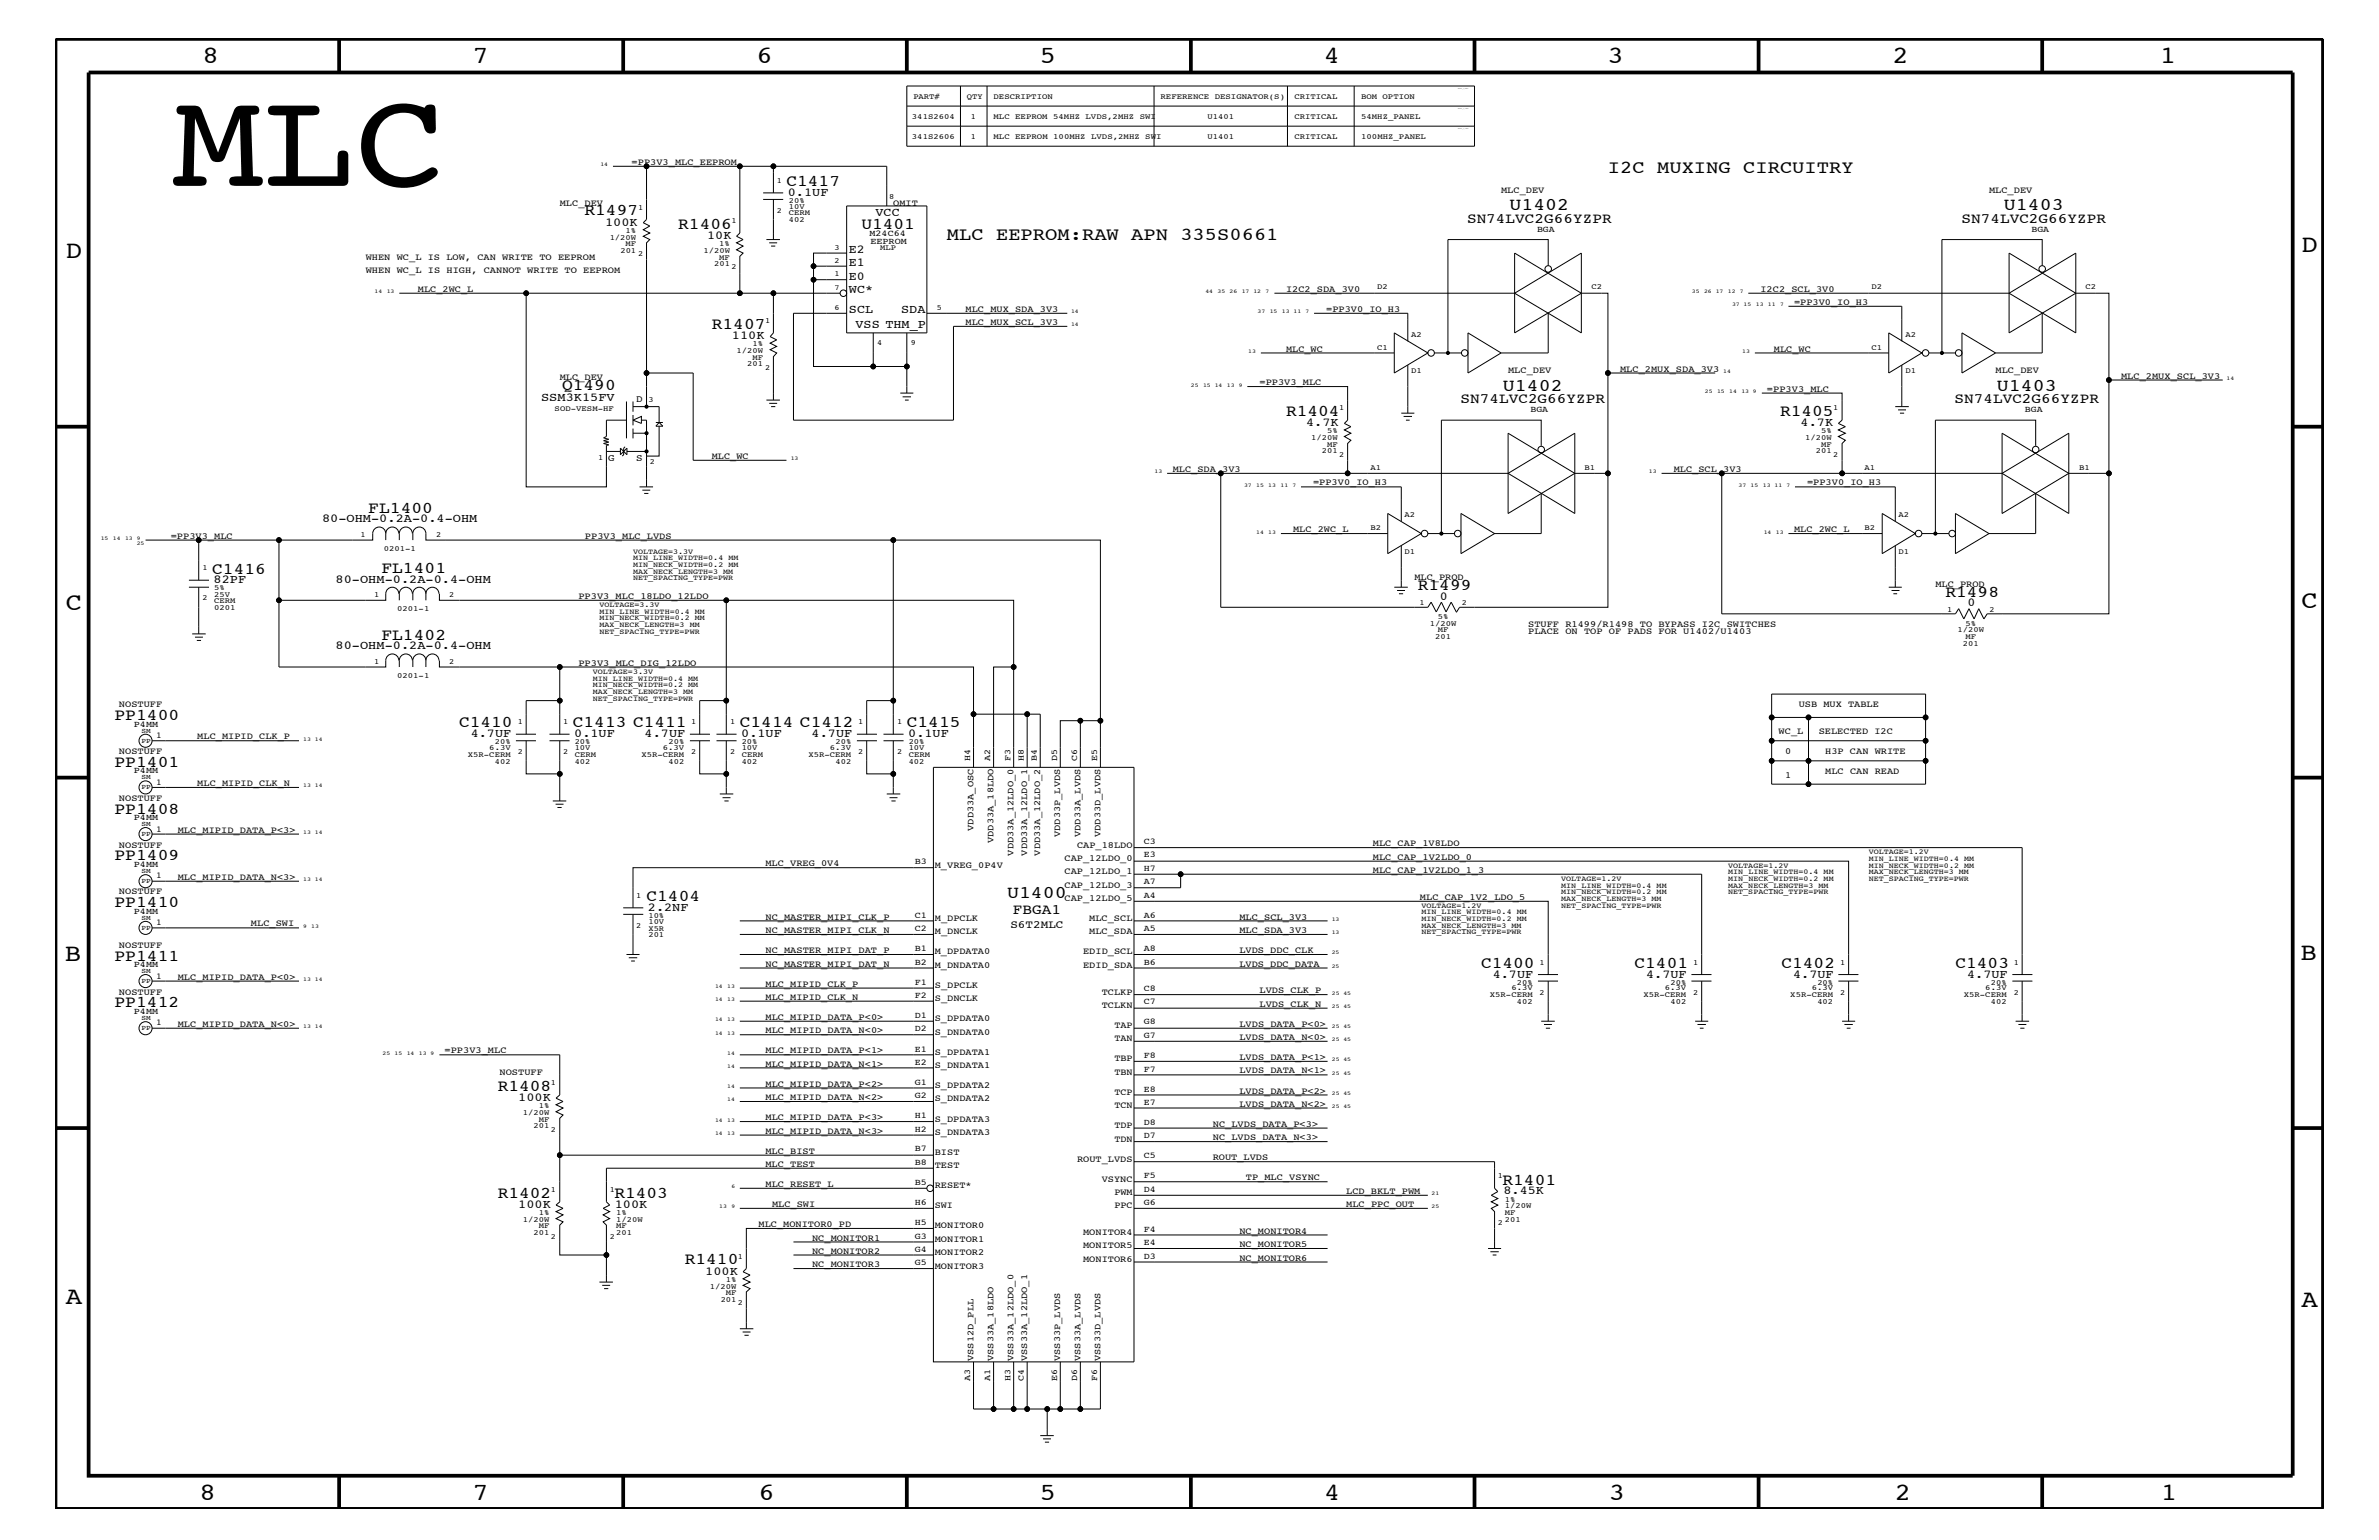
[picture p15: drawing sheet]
<svg xmlns="http://www.w3.org/2000/svg" width="432mm" height="279mm" viewBox="0 0 432 279" stroke-linecap="round" stroke-linejoin="round" font-family="sans-serif">
<defs><g id="words">
<text font-size="25.1" x="31.2" y="33.7">MLC</text>
<g font-size="4.5">
<text x="36.7" y="11.5">8</text>
<text x="85.8" y="11.5">7</text>
<text x="137.3" y="11.5">6</text>
<text x="188.7" y="11.5">5</text>
<text x="240.3" y="11.5">4</text>
<text x="291.8" y="11.5">3</text>
<text x="343.5" y="11.5">2</text>
<text x="392" y="11.5">1</text>
<text x="11.9" y="46.8">D</text>
<text x="417.7" y="45.7">D</text>
<text x="11.9" y="110.6">C</text>
<text x="417.7" y="110.3">C</text>
<text x="11.8" y="174.3">B</text>
<text x="417.6" y="174.2">B</text>
<text x="11.9" y="236.7">A</text>
<text x="417.7" y="237.1">A</text>
<text x="36.2" y="272.1">8</text>
<text x="85.8" y="272.1">7</text>
<text x="137.7" y="272.1">6</text>
<text x="188.7" y="272.1">5</text>
<text x="240.4" y="272.1">4</text>
<text x="292" y="272.1">3</text>
<text x="343.9" y="272.1">2</text>
<text x="392.2" y="272.1">1</text>
</g>
<g font-size="3.3">
<text x="291.8" y="31.4">I2C MUXING CIRCUITRY</text>
<text x="171.9" y="43.5">MLC EEPROM:RAW APN 335S0661</text>
</g>
<g font-size="3.2">
<text x="274" y="38.1">U1402</text>
<text x="363.7" y="38.1">U1403</text>
<text x="272.8" y="70.9">U1402</text>
<text x="362.5" y="70.9">U1403</text>
<text x="182.8" y="162.8">U1400</text>
</g>
<g font-size="3">
<text x="142.7" y="33.7">C1417</text>
<text x="106.1" y="39.1">R1497</text>
<text x="123.1" y="41.5">R1406</text>
<text x="156.3" y="41.5">U1401</text>
<text x="129.2" y="59.7">R1407</text>
<text x="102" y="70.7">Q1490</text>
<text x="233.4" y="75.5">R1404</text>
<text x="323.1" y="75.5">R1405</text>
<text x="66.8" y="93.1">FL1400</text>
<text x="38.5" y="104.1">C1416</text>
<text x="69.2" y="104">FL1401</text>
<text x="257.3" y="107.1">R1499</text>
<text x="353.1" y="108.3">R1498</text>
<text x="69.2" y="116.1">FL1402</text>
<text x="20.8" y="130.7">PP1400</text>
<text x="83.3" y="131.9">C1410</text>
<text x="104" y="131.9">C1413 C1411</text>
<text x="134.3" y="131.9">C1414 C1412</text>
<text x="164.6" y="131.9">C1415</text>
<text x="20.8" y="139.1">PP1401</text>
<text x="20.8" y="147.6">PP1408</text>
<text x="20.8" y="156.1">PP1409</text>
<text x="20.8" y="164.5">PP1410</text>
<text x="117.3" y="163.5">C1404</text>
<text x="20.8" y="174.3">PP1411</text>
<text x="268.8" y="175.6">C1400</text>
<text x="296.7" y="175.6">C1401</text>
<text x="323.3" y="175.6">C1402</text>
<text x="354.9" y="175.6">C1403</text>
<text x="20.8" y="182.7">PP1412</text>
<text x="90.3" y="197.9">R1408</text>
<text x="272.7" y="214.9">R1401</text>
<text x="90.3" y="217.3">R1402</text>
<text x="111.5" y="217.3">R1403</text>
<text x="124.3" y="229.4">R1410</text>
</g>
<g font-size="2.6">
<text x="266.3" y="40.4">SN74LVC2G66YZPR</text>
<text x="356" y="40.4">SN74LVC2G66YZPR</text>
<text x="265.1" y="73.2">SN74LVC2G66YZPR</text>
<text x="354.8" y="73.2">SN74LVC2G66YZPR</text>
<text x="183.9" y="165.9">FBGA1</text>
</g>
<g font-size="2.2">
<text x="143" y="35.6">0.1UF</text>
<text x="109.8" y="40.9">100K</text>
<text x="158.9" y="39.1">VCC</text>
<text x="128.4" y="43.4">10K</text>
<text x="154.1" y="45.8">E2</text>
<text x="154.1" y="53.2">WC*</text>
<text x="154.1" y="50.7">E0</text>
<text x="154.1" y="48.2">E1</text>
<text x="154.1" y="56.8">SCL</text>
<text x="155.3" y="59.5">VSS THM_P</text>
<text x="163.6" y="56.8">SDA</text>
<text x="132.8" y="61.5">110K</text>
<text x="98.2" y="72.7">SSM3K15FV</text>
<text x="237.1" y="77.3">4.7K</text>
<text x="326.8" y="77.3">4.7K</text>
<text x="58.5" y="94.8">80-OHM-0.2A-0.4-OHM</text>
<text x="38.8" y="105.9">82PF</text>
<text x="60.9" y="105.7">80-OHM-0.2A-0.4-OHM</text>
<text x="261.3" y="108.8">0</text>
<text x="357.1" y="110">0</text>
<text x="60.9" y="117.8">80-OHM-0.2A-0.4-OHM</text>
<text x="85.4" y="133.8">4.7UF</text>
<text x="104.2" y="133.8">0.1UF</text>
<text x="117" y="133.8">4.7UF</text>
<text x="134.5" y="133.8">0.1UF</text>
<text x="147.3" y="133.8">4.7UF</text>
<text x="164.8" y="133.8">0.1UF</text>
<text x="117.6" y="165.3">2.2NF</text>
<text x="270.9" y="177.4">4.7UF</text>
<text x="298.8" y="177.4">4.7UF</text>
<text x="325.5" y="177.4">4.7UF</text>
<text x="357" y="177.4">4.7UF</text>
<text x="94.1" y="199.8">100K</text>
<text x="94.1" y="219.1">100K</text>
<text x="111.6" y="219.1">100K</text>
<text x="272.9" y="216.7">8.45K</text>
<text x="128" y="231.3">100K</text>
</g>
<text font-size="2" x="183.4" y="168.3">S6T2MLC</text>
<g font-size="1.8">
<text x="115.5" y="73">D</text>
<text x="110.4" y="83.6">G</text>
<text x="115.5" y="83.6">S</text>
</g>
<g font-size="1.7">
<text x="114.6" y="29.9">=PP3V3_MLC_EEPROM</text>
<text x="272.5" y="35">MLC_DEV</text>
<text x="361" y="35">MLC_DEV</text>
<text x="101.6" y="37.4">MLC_DEV</text>
<text x="162.1" y="37.4">OMIT</text>
<text x="66.4" y="47.1">WHEN WC_L IS LOW, CAN WRITE TO EEPROM</text>
<text x="66.4" y="49.6">WHEN WC_L IS HIGH, CANNOT WRITE TO EEPROM</text>
<text x="75.9" y="52.9">MLC_2WC_L</text>
<text x="233.4" y="52.9">I2C2_SDA_3V0</text>
<text x="319.5" y="52.9">I2C2_SCL_3V0</text>
<text x="175.3" y="59">MLC_MUX_SCL_3V3</text>
<text x="175.3" y="56.6">MLC_MUX_SDA_3V3</text>
<text x="240.7" y="56.6">=PP3V0_IO_H3</text>
<text x="325.6" y="55.3">=PP3V0_IO_H3</text>
<text x="233.4" y="63.9">MLC_WC</text>
<text x="322" y="63.9">MLC_WC</text>
<text x="101.6" y="68.9">MLC_DEV</text>
<text x="228.6" y="69.9">=PP3V3_MLC</text>
<text x="273.7" y="67.7">MLC_DEV</text>
<text x="294" y="67.5">MLC_2MUX_SDA_3V3</text>
<text x="320.7" y="71.1">=PP3V3_MLC</text>
<text x="362.2" y="67.7">MLC_DEV</text>
<text x="385" y="68.7">MLC_2MUX_SCL_3V3</text>
<text x="129.2" y="83.3">MLC_WC</text>
<text x="212.9" y="85.6">MLC_SDA_3V3</text>
<text x="238.3" y="88.1">=PP3V0_IO_H3</text>
<text x="303.8" y="85.6">MLC_SCL_3V3</text>
<text x="328" y="88.1">=PP3V0_IO_H3</text>
<text x="31" y="97.7">=PP3V3_MLC</text>
<text x="106.2" y="97.7">PP3V3_MLC_LVDS</text>
<text x="234.7" y="96.5">MLC_2WC_L</text>
<text x="325.6" y="96.5">MLC_2WC_L</text>
<text x="256.7" y="105.3">MLC_PROD</text>
<text x="351.3" y="106.5">MLC_PROD</text>
<text x="105" y="108.7">PP3V3_MLC_18LDO_12LDO</text>
<text x="277.4" y="113.7">STUFF R1499/R1498 TO BYPASS I2C SWITCHES</text>
<text x="277.4" y="115">PLACE ON TOP OF PADS FOR U1402/U1403</text>
<text x="105" y="120.8">PP3V3_MLC_DIG_12LDO</text>
<text x="21.6" y="128.3">NOSTUFF</text>
<text x="326.5" y="128.3">USB MUX TABLE</text>
<text x="21.6" y="136.8">NOSTUFF</text>
<text x="35.8" y="134.1">MLC_MIPID_CLK_P</text>
<text x="322.8" y="133.2">WC_L</text>
<text x="324" y="136.8">0</text>
<text x="330.1" y="133.2">SELECTED I2C</text>
<text x="331.3" y="136.8">H3P CAN WRITE</text>
<text x="35.8" y="142.6">MLC_MIPID_CLK_N</text>
<text x="324" y="141.1">1</text>
<text x="331.3" y="140.4">MLC CAN READ</text>
<text x="21.6" y="145.3">NOSTUFF</text>
<text x="21.6" y="153.8">NOSTUFF</text>
<text x="32.3" y="151.1">MLC_MIPID_DATA_P&lt;3&gt;</text>
<text x="176.7" y="150.7" transform="rotate(-90 176.7 150.7)">VDD33A_OSC</text>
<text x="180.3" y="152.9" transform="rotate(-90 180.3 152.9)">VDD33A_18LDO</text>
<text x="184" y="155.2" transform="rotate(-90 184 155.2)">VDD33A_12LDO_0</text>
<text x="186.4" y="155.2" transform="rotate(-90 186.4 155.2)">VDD33A_12LDO_1</text>
<text x="188.8" y="155.2" transform="rotate(-90 188.8 155.2)">VDD33A_12LDO_2</text>
<text x="192.4" y="151.8" transform="rotate(-90 192.4 151.8)">VDD33P_LVDS</text>
<text x="195.5" y="153.8">CAP_18LDO</text>
<text x="196.1" y="151.8" transform="rotate(-90 196.1 151.8)">VDD33A_LVDS</text>
<text x="199.7" y="151.8" transform="rotate(-90 199.7 151.8)">VDD33D_LVDS</text>
<text x="249.2" y="153.5">MLC_CAP_1V8LDO</text>
<text x="249.2" y="156">MLC_CAP_1V2LDO_0</text>
<text x="32.3" y="159.6">MLC_MIPID_DATA_N&lt;3&gt;</text>
<text x="138.9" y="157.2">MLC_VREG_0V4</text>
<text x="169.7" y="157.4">M_VREG_0P4V</text>
<text x="193.2" y="161.1">CAP_12LDO_3</text>
<text x="193.2" y="158.6">CAP_12LDO_1</text>
<text x="193.2" y="156.2">CAP_12LDO_0</text>
<text x="249.2" y="158.4">MLC_CAP_1V2LDO_1_3</text>
<text x="21.6" y="162.2">NOSTUFF</text>
<text x="138.9" y="166.9">NC_MASTER_MIPI_CLK_P</text>
<text x="169.7" y="167.1">M_DPCLK</text>
<text x="193.2" y="163.5">CAP_12LDO_5</text>
<text x="197.7" y="167.1">MLC_SCL</text>
<text x="225" y="166.9">MLC_SCL_3V3</text>
<text x="257.7" y="163.3">MLC_CAP_1V2_LDO_5</text>
<text x="21.6" y="172">NOSTUFF</text>
<text x="45.6" y="168.1">MLC_SWI</text>
<text x="138.9" y="169.3">NC_MASTER_MIPI_CLK_N</text>
<text x="138.9" y="172.9">NC_MASTER_MIPI_DAT_P</text>
<text x="169.7" y="173.2">M_DPDATA0</text>
<text x="169.7" y="169.5">M_DNCLK</text>
<text x="196.6" y="173.2">EDID_SCL</text>
<text x="197.7" y="169.5">MLC_SDA</text>
<text x="225" y="172.9">LVDS_DDC_CLK</text>
<text x="225" y="169.3">MLC_SDA_3V3</text>
<text x="32.3" y="177.7">MLC_MIPID_DATA_P&lt;0&gt;</text>
<text x="138.9" y="179">MLC_MIPID_CLK_P</text>
<text x="138.9" y="175.4">NC_MASTER_MIPI_DAT_N</text>
<text x="169.7" y="175.6">M_DNDATA0</text>
<text x="169.7" y="179.3">S_DPCLK</text>
<text x="196.6" y="175.6">EDID_SDA</text>
<text x="225" y="175.4">LVDS_DDC_DATA</text>
<text x="21.6" y="180.5">NOSTUFF</text>
<text x="138.9" y="185">MLC_MIPID_DATA_P&lt;0&gt;</text>
<text x="138.9" y="181.4">MLC_MIPID_CLK_N</text>
<text x="169.7" y="185.3">S_DPDATA0</text>
<text x="169.7" y="181.6">S_DNCLK</text>
<text x="200" y="182.9">TCLKN</text>
<text x="200" y="180.5">TCLKP</text>
<text x="228.6" y="180.2">LVDS_CLK_P</text>
<text x="228.6" y="182.7">LVDS_CLK_N</text>
<text x="32.3" y="186.3">MLC_MIPID_DATA_N&lt;0&gt;</text>
<text x="80.7" y="191.1">=PP3V3_MLC</text>
<text x="138.9" y="187.5">MLC_MIPID_DATA_N&lt;0&gt;</text>
<text x="138.9" y="191.1">MLC_MIPID_DATA_P&lt;1&gt;</text>
<text x="169.7" y="191.4">S_DPDATA1</text>
<text x="169.7" y="187.7">S_DNDATA0</text>
<text x="202.3" y="188.9">TAN</text>
<text x="202.3" y="186.5">TAP</text>
<text x="225" y="186.3">LVDS_DATA_P&lt;0&gt;</text>
<text x="225" y="188.7">LVDS_DATA_N&lt;0&gt;</text>
<text x="90.7" y="195">NOSTUFF</text>
<text x="138.9" y="197.2">MLC_MIPID_DATA_P&lt;2&gt;</text>
<text x="138.9" y="193.6">MLC_MIPID_DATA_N&lt;1&gt;</text>
<text x="169.7" y="197.4">S_DPDATA2</text>
<text x="169.7" y="193.7">S_DNDATA1</text>
<text x="202.3" y="195">TBN</text>
<text x="202.3" y="192.6">TBP</text>
<text x="225" y="192.3">LVDS_DATA_P&lt;1&gt;</text>
<text x="225" y="194.8">LVDS_DATA_N&lt;1&gt;</text>
<text x="138.9" y="203.2">MLC_MIPID_DATA_P&lt;3&gt;</text>
<text x="138.9" y="199.6">MLC_MIPID_DATA_N&lt;2&gt;</text>
<text x="169.7" y="199.8">S_DNDATA2</text>
<text x="169.7" y="203.5">S_DPDATA3</text>
<text x="202.3" y="201">TCN</text>
<text x="202.3" y="198.7">TCP</text>
<text x="225" y="198.4">LVDS_DATA_P&lt;2&gt;</text>
<text x="225" y="200.9">LVDS_DATA_N&lt;2&gt;</text>
<text x="138.9" y="205.7">MLC_MIPID_DATA_N&lt;3&gt;</text>
<text x="138.9" y="209.3">MLC_BIST</text>
<text x="169.7" y="209.6">BIST</text>
<text x="169.7" y="205.9">S_DNDATA3</text>
<text x="202.3" y="204.7">TDP</text>
<text x="202.3" y="207.1">TDN</text>
<text x="220.1" y="206.9">NC_LVDS_DATA_N&lt;3&gt;</text>
<text x="220.1" y="204.4">NC_LVDS_DATA_P&lt;3&gt;</text>
<text x="138.9" y="215.3">MLC_RESET_L</text>
<text x="138.9" y="211.7">MLC_TEST</text>
<text x="169.7" y="211.9">TEST</text>
<text x="169.7" y="215.6">RESET*</text>
<text x="195.5" y="210.8">ROUT_LVDS</text>
<text x="200" y="214.4">VSYNC</text>
<text x="220.1" y="210.5">ROUT_LVDS</text>
<text x="226.1" y="214.2">TP_MLC_VSYNC</text>
<text x="140.1" y="219">MLC_SWI</text>
<text x="169.7" y="219.2">SWI</text>
<text x="202.3" y="219.2">PPC</text>
<text x="202.3" y="216.9">PWM</text>
<text x="244.3" y="219">MLC_PPC_OUT</text>
<text x="244.3" y="216.6">LCD_BKLT_PWM</text>
<text x="137.7" y="222.6">MLC_MONITOR0_PD</text>
<text x="147.4" y="227.5">NC_MONITOR2</text>
<text x="147.4" y="225.1">NC_MONITOR1</text>
<text x="169.7" y="225.3">MONITOR1</text>
<text x="169.7" y="227.7">MONITOR2</text>
<text x="169.7" y="222.9">MONITOR0</text>
<text x="196.6" y="226.5">MONITOR5</text>
<text x="196.6" y="224.1">MONITOR4</text>
<text x="225" y="223.9">NC_MONITOR4</text>
<text x="225" y="226.3">NC_MONITOR5</text>
<text x="147.4" y="229.9">NC_MONITOR3</text>
<text x="169.7" y="230.2">MONITOR3</text>
<text x="196.6" y="229">MONITOR6</text>
<text x="225" y="228.7">NC_MONITOR6</text>
<text x="176.7" y="246.9" transform="rotate(-90 176.7 246.9)">VSS12D_PLL</text>
<text x="180.3" y="246.9" transform="rotate(-90 180.3 246.9)">VSS33A_18LDO</text>
<text x="184" y="246.9" transform="rotate(-90 184 246.9)">VSS33A_12LDO_0</text>
<text x="186.4" y="246.9" transform="rotate(-90 186.4 246.9)">VSS33A_12LDO_1</text>
<text x="192.4" y="246.9" transform="rotate(-90 192.4 246.9)">VSS33P_LVDS</text>
<text x="196.1" y="246.9" transform="rotate(-90 196.1 246.9)">VSS33A_LVDS</text>
<text x="199.7" y="246.9" transform="rotate(-90 199.7 246.9)">VSS33D_LVDS</text>
</g>
<g font-size="1.6">
<text x="157.8" y="42.9">M24C64</text>
<text x="158" y="44.2">EEPROM</text>
<text x="279" y="42">BGA</text>
<text x="368.7" y="42">BGA</text>
<text x="277.8" y="74.7">BGA</text>
<text x="367.5" y="74.7">BGA</text>
<text x="24.3" y="131.9">P4MM</text>
<text x="28.4" y="133.9">1</text>
<text x="24.3" y="140.3">P4MM</text>
<text x="28.4" y="142.4">1</text>
<text x="176.1" y="138" transform="rotate(-90 176.1 138)">H4</text>
<text x="179.7" y="138" transform="rotate(-90 179.7 138)">A2</text>
<text x="183.4" y="138" transform="rotate(-90 183.4 138)">F3</text>
<text x="185.8" y="138" transform="rotate(-90 185.8 138)">H8</text>
<text x="188.2" y="138" transform="rotate(-90 188.2 138)">B4</text>
<text x="191.9" y="138" transform="rotate(-90 191.9 138)">D5</text>
<text x="195.5" y="138" transform="rotate(-90 195.5 138)">C6</text>
<text x="199.1" y="138" transform="rotate(-90 199.1 138)">E5</text>
<text x="24.3" y="148.8">P4MM</text>
<text x="28.4" y="150.9">1</text>
<text x="207.6" y="155.6">E3</text>
<text x="207.6" y="153.2">C3</text>
<text x="24.3" y="157.3">P4MM</text>
<text x="28.4" y="159.4">1</text>
<text x="166" y="156.8">B3</text>
<text x="207.6" y="158">H7</text>
<text x="207.6" y="160.5">A7</text>
<text x="24.3" y="165.8">P4MM</text>
<text x="28.4" y="167.8">1</text>
<text x="166" y="166.5">C1</text>
<text x="207.6" y="162.8">A4</text>
<text x="207.6" y="166.5">A6</text>
<text x="166" y="168.9">C2</text>
<text x="166" y="172.6">B1</text>
<text x="207.6" y="172.6">A8</text>
<text x="207.6" y="168.9">A5</text>
<text x="24.3" y="175.5">P4MM</text>
<text x="28.4" y="177.6">1</text>
<text x="166" y="175">B2</text>
<text x="166" y="178.7">F1</text>
<text x="207.6" y="175">B6</text>
<text x="207.6" y="179.9">C8</text>
<text x="24.3" y="184">P4MM</text>
<text x="166" y="181">F2</text>
<text x="166" y="184.7">D1</text>
<text x="207.6" y="185.9">G8</text>
<text x="207.6" y="182.2">C7</text>
<text x="28.4" y="186">1</text>
<text x="166" y="187.1">D2</text>
<text x="166" y="190.8">E1</text>
<text x="207.6" y="188.3">G7</text>
<text x="207.6" y="192">F8</text>
<text x="166" y="193.2">E2</text>
<text x="166" y="196.8">G1</text>
<text x="207.6" y="194.4">F7</text>
<text x="166" y="199.2">G2</text>
<text x="166" y="202.9">H1</text>
<text x="207.6" y="200.4">E7</text>
<text x="207.6" y="198.1">E8</text>
<text x="166" y="208.9">B7</text>
<text x="166" y="205.3">H2</text>
<text x="207.6" y="206.5">D7</text>
<text x="207.6" y="204.1">D8</text>
<text x="166" y="215">B5</text>
<text x="166" y="211.3">B8</text>
<text x="207.6" y="213.8">F5</text>
<text x="207.6" y="210.2">C5</text>
<text x="166" y="218.6">H6</text>
<text x="207.6" y="218.6">G6</text>
<text x="207.6" y="216.2">D4</text>
<text x="166" y="222.3">H5</text>
<text x="166" y="224.7">G3</text>
<text x="166" y="227.1">G4</text>
<text x="207.6" y="223.5">F4</text>
<text x="207.6" y="225.9">E4</text>
<text x="166" y="229.6">G5</text>
<text x="207.6" y="228.4">D3</text>
<text x="176.1" y="250.6" transform="rotate(-90 176.1 250.6)">A3</text>
<text x="179.7" y="250.6" transform="rotate(-90 179.7 250.6)">A1</text>
<text x="183.4" y="250.6" transform="rotate(-90 183.4 250.6)">H3</text>
<text x="185.8" y="250.6" transform="rotate(-90 185.8 250.6)">C4</text>
<text x="191.9" y="250.6" transform="rotate(-90 191.9 250.6)">E6</text>
<text x="195.5" y="250.6" transform="rotate(-90 195.5 250.6)">D6</text>
<text x="199.1" y="250.6" transform="rotate(-90 199.1 250.6)">F6</text>
</g>
<g font-size="1.4">
<text x="165.8" y="18">PART#</text>
<text x="175.5" y="18">QTY</text>
<text x="180.3" y="18">DESCRIPTION</text>
<text x="210.7" y="18">REFERENCE DESIGNATOR(S)</text>
<text x="234.9" y="18">CRITICAL</text>
<text x="247.1" y="18">BOM OPTION</text>
<text x="165.5" y="21.6">341S2604</text>
<text x="176.2" y="21.6">1</text>
<text x="180.3" y="21.6">MLC EEPROM 54MHZ LVDS,2MHZ SWI</text>
<text x="219.2" y="21.6">U1401</text>
<text x="234.9" y="21.6">CRITICAL</text>
<text x="247.1" y="21.6">54MHZ_PANEL</text>
<text x="165.5" y="25.3">341S2606</text>
<text x="176.2" y="25.3">1</text>
<text x="180.3" y="25.3">MLC EEPROM 100MHZ LVDS,2MHZ SWI</text>
<text x="219.2" y="25.3">U1401</text>
<text x="234.9" y="25.3">CRITICAL</text>
<text x="247.1" y="25.3">100MHZ_PANEL</text>
<text x="141" y="33.1">1</text>
<text x="115.8" y="38">1</text>
<text x="132.8" y="40.4">1</text>
<text x="141" y="38.6">2</text>
<text x="143.2" y="40.3">402</text>
<text x="143.2" y="36.8">20%</text>
<text x="143.2" y="37.9">10V</text>
<text x="143.2" y="39.1">CERM</text>
<text x="161.4" y="36.2">8</text>
<text x="110.7" y="43.5">1/20W</text>
<text x="112.6" y="45.9">201</text>
<text x="113.5" y="42.3">1%</text>
<text x="113.5" y="44.6">MF</text>
<text x="115.8" y="46.5">2</text>
<text x="127.7" y="45.9">1/20W</text>
<text x="130.6" y="44.6">1%</text>
<text x="130.6" y="47.1">MF</text>
<text x="151.5" y="47.7">2</text>
<text x="151.5" y="45.4">3</text>
<text x="159.8" y="45.4">MLP</text>
<text x="129.6" y="48.3">201</text>
<text x="132.8" y="48.9">2</text>
<text x="151.5" y="52.6">7</text>
<text x="151.5" y="50.2">1</text>
<text x="249.9" y="52.5">D2</text>
<text x="288.9" y="52.5">C2</text>
<text x="339.7" y="52.5">D2</text>
<text x="378.5" y="52.5">C2</text>
<text x="138.9" y="58.6">1</text>
<text x="151.5" y="56.2">6</text>
<text x="170" y="56.2">5</text>
<text x="133.7" y="64">1/20W</text>
<text x="136.6" y="62.9">1%</text>
<text x="136.6" y="65.3">MF</text>
<text x="159.2" y="62.7">4</text>
<text x="165.3" y="62.7">9</text>
<text x="249.9" y="63.4">C1</text>
<text x="256.1" y="61.1">A2</text>
<text x="339.7" y="63.4">C1</text>
<text x="345.9" y="61.1">A2</text>
<text x="135.6" y="66.5">201</text>
<text x="138.9" y="67.1">2</text>
<text x="256.1" y="67.7">D1</text>
<text x="345.9" y="67.7">D1</text>
<text x="100.7" y="74.6">SOD-VESM-HF</text>
<text x="117.7" y="72.9">3</text>
<text x="243.1" y="74.4">1</text>
<text x="332.7" y="74.4">1</text>
<text x="108.5" y="83.5">1</text>
<text x="238" y="79.9">1/20W</text>
<text x="239.9" y="82.2">201</text>
<text x="240.9" y="81.1">MF</text>
<text x="240.9" y="78.6">5%</text>
<text x="243.1" y="82.8">2</text>
<text x="327.7" y="79.9">1/20W</text>
<text x="329.6" y="82.2">201</text>
<text x="330.5" y="81.1">MF</text>
<text x="330.5" y="78.6">5%</text>
<text x="332.7" y="82.8">2</text>
<text x="117.9" y="84.2">2</text>
<text x="248.8" y="85.3">A1</text>
<text x="287.6" y="85.3">B1</text>
<text x="338.4" y="85.3">A1</text>
<text x="377.4" y="85.3">B1</text>
<text x="254.9" y="93.8">A2</text>
<text x="344.6" y="93.8">A2</text>
<text x="65.4" y="97.4">1</text>
<text x="69.6" y="99.9">0201-1</text>
<text x="79.2" y="97.4">2</text>
<text x="114.9" y="101.6">MIN_LINE_WIDTH=0.4 MM</text>
<text x="114.9" y="100.4">VOLTAGE=3.3V</text>
<text x="248.8" y="96.2">B2</text>
<text x="254.9" y="100.4">D1</text>
<text x="338.4" y="96.2">B2</text>
<text x="344.6" y="100.4">D1</text>
<text x="36.7" y="103.5">1</text>
<text x="38.9" y="107.1">5%</text>
<text x="114.9" y="102.9">MIN_NECK_WIDTH=0.2 MM</text>
<text x="114.9" y="104.1">MAX_NECK_LENGTH=3 MM</text>
<text x="114.9" y="105.3">NET_SPACING_TYPE=PWR</text>
<text x="36.7" y="108.9">2</text>
<text x="38.9" y="108.2">25V</text>
<text x="38.9" y="109.4">CERM</text>
<text x="38.9" y="110.6">0201</text>
<text x="67.9" y="108.3">1</text>
<text x="72.1" y="110.9">0201-1</text>
<text x="81.5" y="108.3">2</text>
<text x="108.8" y="111.4">MIN_LINE_WIDTH=0.4 MM</text>
<text x="108.8" y="113.7">MAX_NECK_LENGTH=3 MM</text>
<text x="108.8" y="110.2">VOLTAGE=3.3V</text>
<text x="108.8" y="112.5">MIN_NECK_WIDTH=0.2 MM</text>
<text x="257.6" y="109.8">1</text>
<text x="259.5" y="113.6">1/20W</text>
<text x="261" y="112.3">5%</text>
<text x="265.3" y="109.8">2</text>
<text x="353.4" y="111">1</text>
<text x="356.7" y="113.6">5%</text>
<text x="361.1" y="111">2</text>
<text x="108.8" y="115">NET_SPACING_TYPE=PWR</text>
<text x="260.5" y="115.9">201</text>
<text x="261" y="114.8">MF</text>
<text x="355.3" y="114.8">1/20W</text>
<text x="356.3" y="117.2">201</text>
<text x="356.7" y="115.9">MF</text>
<text x="67.9" y="120.4">1</text>
<text x="72.1" y="123">0201-1</text>
<text x="81.5" y="120.4">2</text>
<text x="107.6" y="122.3">VOLTAGE=3.3V</text>
<text x="107.6" y="125.9">MAX_NECK_LENGTH=3 MM</text>
<text x="107.6" y="123.5">MIN_LINE_WIDTH=0.4 MM</text>
<text x="107.6" y="124.7">MIN_NECK_WIDTH=0.2 MM</text>
<text x="94" y="131.3">1</text>
<text x="102.2" y="131.3">1</text>
<text x="107.6" y="127.1">NET_SPACING_TYPE=PWR</text>
<text x="125.5" y="131.3">1</text>
<text x="132.5" y="131.3">1</text>
<text x="155.8" y="131.3">1</text>
<text x="162.8" y="131.3">1</text>
<text x="84.9" y="137.3">X5R-CERM</text>
<text x="88.8" y="136.1">6.3V</text>
<text x="89.8" y="135">20%</text>
<text x="94" y="136.8">2</text>
<text x="102.2" y="136.8">2</text>
<text x="104.3" y="136.1">10V</text>
<text x="104.3" y="135">20%</text>
<text x="104.3" y="137.3">CERM</text>
<text x="116.4" y="137.3">X5R-CERM</text>
<text x="120.3" y="136.1">6.3V</text>
<text x="121.3" y="135">20%</text>
<text x="125.5" y="136.8">2</text>
<text x="132.5" y="136.8">2</text>
<text x="134.6" y="135">20%</text>
<text x="134.6" y="137.3">CERM</text>
<text x="134.6" y="136.1">10V</text>
<text x="146.7" y="137.3">X5R-CERM</text>
<text x="150.6" y="136.1">6.3V</text>
<text x="151.6" y="135">20%</text>
<text x="155.8" y="136.8">2</text>
<text x="162.8" y="136.8">2</text>
<text x="164.9" y="137.3">CERM</text>
<text x="164.9" y="136.1">10V</text>
<text x="164.9" y="135">20%</text>
<text x="89.8" y="138.5">402</text>
<text x="104.3" y="138.5">402</text>
<text x="121.3" y="138.5">402</text>
<text x="134.6" y="138.5">402</text>
<text x="151.6" y="138.5">402</text>
<text x="164.9" y="138.5">402</text>
<text x="339.2" y="155">VOLTAGE=1.2V</text>
<text x="283.4" y="161.1">MIN_LINE_WIDTH=0.4 MM</text>
<text x="283.4" y="159.9">VOLTAGE=1.2V</text>
<text x="313.7" y="158.6">MIN_LINE_WIDTH=0.4 MM</text>
<text x="313.7" y="159.9">MIN_NECK_WIDTH=0.2 MM</text>
<text x="313.7" y="157.4">VOLTAGE=1.2V</text>
<text x="313.7" y="161.1">MAX_NECK_LENGTH=3 MM</text>
<text x="339.2" y="158.6">MAX_NECK_LENGTH=3 MM</text>
<text x="339.2" y="159.9">NET_SPACING_TYPE=PWR</text>
<text x="339.2" y="156.2">MIN_LINE_WIDTH=0.4 MM</text>
<text x="339.2" y="157.4">MIN_NECK_WIDTH=0.2 MM</text>
<text x="115.5" y="162.8">1</text>
<text x="117.7" y="166.5">10%</text>
<text x="117.7" y="167.6">10V</text>
<text x="258" y="164.7">VOLTAGE=1.2V</text>
<text x="258" y="167.1">MIN_NECK_WIDTH=0.2 MM</text>
<text x="258" y="165.9">MIN_LINE_WIDTH=0.4 MM</text>
<text x="283.4" y="162.2">MIN_NECK_WIDTH=0.2 MM</text>
<text x="283.4" y="163.5">MAX_NECK_LENGTH=3 MM</text>
<text x="283.4" y="164.7">NET_SPACING_TYPE=PWR</text>
<text x="313.7" y="162.3">NET_SPACING_TYPE=PWR</text>
<text x="115.5" y="168.3">2</text>
<text x="117.7" y="168.9">X5R</text>
<text x="117.7" y="170">201</text>
<text x="258" y="168.3">MAX_NECK_LENGTH=3 MM</text>
<text x="258" y="169.5">NET_SPACING_TYPE=PWR</text>
<text x="274.3" y="179.7">6.3V</text>
<text x="275.3" y="178.7">20%</text>
<text x="279.4" y="175">1</text>
<text x="302.2" y="179.7">6.3V</text>
<text x="303.2" y="178.7">20%</text>
<text x="307.3" y="175">1</text>
<text x="328.8" y="179.7">6.3V</text>
<text x="329.9" y="178.7">20%</text>
<text x="334" y="175">1</text>
<text x="360.3" y="179.7">6.3V</text>
<text x="361.4" y="178.7">20%</text>
<text x="365.5" y="175">1</text>
<text x="270.4" y="181">X5R-CERM</text>
<text x="275.3" y="182.1">402</text>
<text x="279.4" y="180.5">2</text>
<text x="298.3" y="181">X5R-CERM</text>
<text x="303.2" y="182.1">402</text>
<text x="307.3" y="180.5">2</text>
<text x="325" y="181">X5R-CERM</text>
<text x="329.9" y="182.1">402</text>
<text x="334" y="180.5">2</text>
<text x="356.4" y="181">X5R-CERM</text>
<text x="361.4" y="182.1">402</text>
<text x="365.5" y="180.5">2</text>
<text x="100" y="196.8">1</text>
<text x="94.9" y="202.3">1/20W</text>
<text x="97.8" y="201">1%</text>
<text x="97.8" y="203.5">MF</text>
<text x="96.9" y="204.7">201</text>
<text x="100" y="205.3">2</text>
<text x="271.9" y="213.8">1</text>
<text x="94.9" y="221.7">1/20W</text>
<text x="97.8" y="220.4">1%</text>
<text x="100" y="216.2">1</text>
<text x="110.7" y="216.2">1</text>
<text x="111.8" y="221.7">1/20W</text>
<text x="111.8" y="220.4">1%</text>
<text x="273.1" y="219.2">1/20W</text>
<text x="273.1" y="221.7">201</text>
<text x="273.1" y="218">1%</text>
<text x="273.1" y="220.4">MF</text>
<text x="96.9" y="224.1">201</text>
<text x="97.8" y="222.9">MF</text>
<text x="100" y="224.7">2</text>
<text x="110.7" y="224.7">2</text>
<text x="111.8" y="224.1">201</text>
<text x="111.8" y="222.9">MF</text>
<text x="271.9" y="222.3">2</text>
<text x="128.9" y="233.8">1/20W</text>
<text x="131.7" y="232.6">1%</text>
<text x="133.9" y="228.4">1</text>
<text x="130.8" y="236.2">201</text>
<text x="131.7" y="235">MF</text>
<text x="133.9" y="236.8">2</text>
</g>
<g font-size="1.3">
<text x="25.7" y="134.7">PP</text>
<text x="25.7" y="133">SM</text>
<text x="25.7" y="143.2">PP</text>
<text x="25.7" y="141.4">SM</text>
<text x="25.7" y="149.9">SM</text>
<text x="25.7" y="151.8">PP</text>
<text x="25.7" y="160.2">PP</text>
<text x="25.7" y="158.4">SM</text>
<text x="25.7" y="166.9">SM</text>
<text x="25.7" y="168.7">PP</text>
<text x="25.7" y="178.4">PP</text>
<text x="25.7" y="176.6">SM</text>
<text x="25.7" y="185">SM</text>
<text x="25.7" y="186.9">PP</text>
</g>
<g font-size="1">
<text x="109" y="30.2">14</text>
<text x="68" y="53.2">14</text>
<text x="70.2" y="53.2">13</text>
<text x="218.8" y="53.2">44</text>
<text x="221" y="53.2">35</text>
<text x="223.2" y="53.2">26</text>
<text x="225.4" y="53.2">17 12</text>
<text x="229.7" y="53.2">7</text>
<text x="307.1" y="53.2">35</text>
<text x="309.3" y="53.2">26 17</text>
<text x="313.6" y="53.2">12</text>
<text x="315.8" y="53.2">7</text>
<text x="194.4" y="56.8">14</text>
<text x="194.4" y="59.2">14</text>
<text x="228.3" y="56.8">37</text>
<text x="230.5" y="56.8">15</text>
<text x="232.7" y="56.8">13 11</text>
<text x="237" y="56.8">7</text>
<text x="314.4" y="55.6">37 15</text>
<text x="318.7" y="55.6">13</text>
<text x="320.9" y="55.6">11</text>
<text x="323.1" y="55.6">7</text>
<text x="226.6" y="64">13</text>
<text x="316.2" y="64">13</text>
<text x="216.2" y="70.1">25</text>
<text x="218.4" y="70.1">15 14</text>
<text x="222.7" y="70.1">13</text>
<text x="224.9" y="70.1">9</text>
<text x="309.5" y="71.3">25</text>
<text x="311.7" y="71.3">15</text>
<text x="312.8" y="67.7">14</text>
<text x="313.9" y="71.3">14</text>
<text x="316.1" y="71.3">13 9</text>
<text x="404.1" y="68.9">14</text>
<text x="143.5" y="83.5">13</text>
<text x="209.6" y="85.9">13</text>
<text x="225.8" y="88.3">37</text>
<text x="228" y="88.3">15</text>
<text x="230.2" y="88.3">13</text>
<text x="232.4" y="88.3">11</text>
<text x="234.6" y="88.3">7</text>
<text x="299.3" y="85.9">13</text>
<text x="315.6" y="88.3">37</text>
<text x="317.8" y="88.3">15</text>
<text x="320" y="88.3">13 11</text>
<text x="324.3" y="88.3">7</text>
<text x="18.3" y="98">15</text>
<text x="20.5" y="98">14</text>
<text x="22.7" y="98">13 9</text>
<text x="24.8" y="98.9">25</text>
<text x="228" y="96.8">14</text>
<text x="230.2" y="96.8">13</text>
<text x="320.1" y="96.8">14</text>
<text x="322.3" y="96.8">13</text>
<text x="55" y="134.4">13 14</text>
<text x="55" y="142.9">13 14</text>
<text x="55" y="151.3">13 14</text>
<text x="55" y="159.9">13 14</text>
<text x="241.7" y="167.1">13</text>
<text x="55" y="168.3">9</text>
<text x="56.5" y="168.3">13</text>
<text x="241.7" y="173.2">25</text>
<text x="241.7" y="169.5">13</text>
<text x="55" y="178">13 14</text>
<text x="129.8" y="179.3">14</text>
<text x="132" y="179.3">13</text>
<text x="241.7" y="175.6">25</text>
<text x="129.8" y="185.3">14</text>
<text x="129.8" y="181.6">14</text>
<text x="132" y="185.3">13</text>
<text x="132" y="181.6">13</text>
<text x="241.7" y="180.5">25 45</text>
<text x="241.7" y="182.9">25 45</text>
<text x="55" y="186.5">13 14</text>
<text x="69.4" y="191.4">25</text>
<text x="71.6" y="191.4">15</text>
<text x="73.8" y="191.4">14</text>
<text x="76" y="191.4">13 9</text>
<text x="129.8" y="187.7">14</text>
<text x="132" y="187.7">13</text>
<text x="132" y="191.4">14</text>
<text x="241.7" y="186.5">25 45</text>
<text x="241.7" y="188.9">25 45</text>
<text x="132" y="197.4">14</text>
<text x="132" y="193.7">14</text>
<text x="241.7" y="192.6">25 45</text>
<text x="241.7" y="195">25 45</text>
<text x="129.8" y="203.5">14</text>
<text x="132" y="203.5">13</text>
<text x="132" y="199.8">14</text>
<text x="241.7" y="198.7">25 45</text>
<text x="241.7" y="201">25 45</text>
<text x="129.8" y="205.9">14</text>
<text x="132" y="205.9">13</text>
<text x="132.8" y="215.6">6</text>
<text x="130.6" y="219.2">13</text>
<text x="132.8" y="219.2">9</text>
<text x="259.8" y="216.9">21</text>
<text x="259.8" y="219.2">25</text>
</g>
</g></defs>
<g fill="none" stroke="#000" stroke-width=".18">
<path d="M164.6 15.6h103v10.9h-103zM164.6 19.2h103M174.3 15.6v10.9M179.2 15.6v10.9M209.5 15.6v10.9M233.7 15.6v10.9M245.8 15.6v10.9M111.3 30.2h6v9.6l-.5 .6 1.1 .6-1.1 .7 1.1 .6-1.1 .6 1.1 .6-.6 .6v29.7M117.3 30.2h17M138.5 36.2h3.7M138.5 35h3.7M140.4 30.2h20.6v7.2"/>
<path d="M140.4 35v-4.8h-6.1v12.1l-.6 .6 1.2 .6-1.2 .6 1.2 .5-1.2 .7 1.2 .6-.6 .6v6.7h6.1M140.4 36.2v7.3M153.7 37.4h14.5v23h-14.5zM164.6 22.9h103M72.5 53.2h61.8M95.5 53.2v35.1h14.6v-7.5l.4-.1-.9-.2 .9-.3-.9-.2 .9-.3-.9-.3 .5-.2v-3h3.6M139.1 43.5h2.5M139.6 44.1h1.5M140 44.6h.7M140.4 53.2h12.1M140.4 53.2v7.2l-.6 .7 1.2 .6-1.2 .6 1.2 .6-1.2 .5 1.2 .6-.6 .7v7.9M147.7 48.3v18.2h10.8v-6.1"/>
<path d="M147.7 50.7h6M153.7 45.9h-6v2.4h6M153.7 56.8h-9.7v19.4h29.1v-17h20.6M168.2 56.8h25.5M231.3 53.2h43.6M238.5 56.8h17v5.1M274.9 53.2l12.1-7.3v14.5zM274.9 45.9l12.1 7.3-12.1 7.2zM281 56.8v7.2h-8.5l-6.1-3.6v7.3l6.1-3.7M281 48.2v-4.7h-18.2v20.5M287 53.2h4.8v14.5h19.5M317.3 53.2h47.4"/>
<path d="M324.6 55.6h20.6v6.3M364.7 53.2l12.1-7.3v14.5zM364.7 45.9l12.1 7.3-12.1 7.2zM370.7 56.8v7.2h-8.5l-6.1-3.6v7.3l6.1-3.7M370.7 48.2v-4.7h-18.2v20.5M376.8 53.2h6v15.7h20.6M113.7 72.8v6.7M114.9 76.2l1.5-.6v1.2zM114.9 72.8v1.9M114.9 75.3v1.9M114.9 77.8v1.7M114.9 78.6h2.4"/>
<path d="M114.9 73.8h4.7v2.9M116.4 76.2h.9v12.1M117.3 67.7h8.5v15.8h16.9M119 76.7h1.3M119.6 77.3v5.4h-2.3h.1M119.6 76.7l.7 .6h-1.3zM139.1 72.6h2.5M139.6 73.2h1.5M140 73.8h.7M163.4 71.3h2.4M163.8 72h1.6M164.3 72.6h.6"/>
<path d="M164.6 60.4v6.1h-6.1M164.6 66.5v4.8M226.4 70.1h18.2v6.1l-.6 .6 1.2 .6-1.2 .6 1.2 .6-1.2 .6 1.2 .7-.6 .6v5.4h29.1M228.9 64h24.2M253.1 60.4l6.1 3.6-6.1 3.7zM254.3 75h2.4M254.8 75.6h1.5M255.2 76.2h.7M255.5 66.2v8.8M260.3 64h4.9M273.7 78.6l12.1 7.3-12.1 7.3zM291.8 67.7v42.5h-26.9l-.6 .9"/>
<path d="M318.5 64h24.3M319.8 71.3h14.5v4.9l-.6 .6 1.2 .6-1.2 .6 1.2 .6-1.2 .6 1.2 .7-.6 .6v5.4h29.1M342.8 60.4l6 3.6-6 3.7zM344 73.8h2.5M344.5 74.4h1.4M344.8 75h.8M345.2 66.2v7.6M350.1 64h4.8M363.4 78.6l12.1 7.3-12.1 7.3zM382.8 68.9v42.5h-22.1l-.6 .9-.9-1.9-.9 1.9-.9-1.9-1 1.9-.9-1.9-.6 1h-42.4v-25.5M26.4 98h9.7M50.6 98h-14.5v7.3"/>
<path d="M50.6 98v10.9M70 96.8a1.19 1.19 0 0 0-1.2-1.2 1.19 1.19 0 0 0-1.2 1.2v1.2h-17M70 96.8v1.2M70 96.8a1.19 1.19 0 0 1 1.2-1.2 1.19 1.19 0 0 1 1.2 1.2M74.8 96.8a1.19 1.19 0 0 0-1.1-1.2 1.19 1.19 0 0 0-1.2 1.2v1.2M110.2 81.8l-.1 .1h2.5M112.6 81.3l1.2 1.2v-1.2l-1.2 1.2zM113.5 81.1l-.3 .2v1.2l-.3 .2M113.8 81.9h3.5M116.1 88.3h2.4M116.6 88.9h1.4M116.9 89.5h.8"/>
<path d="M162.1 98h-84.8v-1.2a1.19 1.19 0 0 0-1.2-1.2 1.19 1.19 0 0 0-1.2 1.2v1.2M211.8 85.9h32.8M221.6 85.9v24.3h37.6l.6-1 .9 1.8 .9-1.8 .9 1.8 .9-1.8 .9 1.8M232.5 96.8h19.4M236.1 88.3h18.2v6.3M251.9 93.2l6.1 3.6-6.1 3.6zM254.3 99v7.5M259.2 96.8h4.8M273.7 85.9l12.1-7.3v14.6zM279.7 80.9v-4.7h-18.1v20.6M279.7 89.5v7.3h-8.4l-6.1-3.6v7.2l6.1-3.6M285.8 85.9h6"/>
<path d="M301.6 85.9h32.7M324.6 96.8h17M325.8 88.3h18.2v6.3M341.6 93.2l6 3.6-6 3.6zM344 99v7.5M348.8 96.8h4.9M363.4 85.9l12.1-7.3v14.6zM369.5 89.5v7.3h-8.5l-6.1-3.6v7.2l6.1-3.6M369.5 80.9v-4.7h-18.2v20.6M375.5 85.9h7.3M34.3 106.5h3.6M34.3 105.3h3.6"/>
<path d="M34.9 115h2.4M35.4 115.6h1.4M35.7 116.2h.8M36.1 106.5v8.5M72.4 107.7a1.19 1.19 0 0 0-1.2-1.2 1.19 1.19 0 0 0-1.2 1.2v1.2h-19.4v12.1h19.4v-1.2a1.19 1.19 0 0 1 1.2-1.2 1.19 1.19 0 0 1 1.2 1.2M74.8 107.7a1.19 1.19 0 0 0-1.1-1.2 1.19 1.19 0 0 0-1.2 1.2v1.2M74.8 119.8a1.19 1.19 0 0 0-1.1-1.2 1.19 1.19 0 0 0-1.2 1.2v1.2M77.3 107.7a1.19 1.19 0 0 0-1.2-1.2 1.19 1.19 0 0 0-1.2 1.2v1.2M77.3 119.8a1.19 1.19 0 0 0-1.2-1.2 1.19 1.19 0 0 0-1.2 1.2v1.2M77.3 107.7v1.2M77.3 119.8v1.2M77.3 107.7a1.19 1.19 0 0 1 1.2-1.2 1.19 1.19 0 0 1 1.2 1.2"/>
<path d="M77.3 119.8a1.19 1.19 0 0 1 1.2-1.2 1.19 1.19 0 0 1 1.2 1.2M79.8 107.7v1.2h52M79.8 119.8v1.2h21.8M253.1 106.5h2.4M253.6 107.1h1.4M253.9 107.7h.8M342.8 106.5h2.4M343.3 107.1h1.5M343.7 107.7h.6M27.6 134.4h26.7M93.6 134.4h3.7M93.6 133.2h3.7"/>
<path d="M95.5 134.4v6h6.1v4.9M95.5 133.2v-6.1h6.1v6.1M99.7 133.2h3.7M99.7 134.4h3.7M101.6 121h75.1v8.6M101.6 121v6.1M101.6 134.4v6M125.2 134.4h3.7M125.2 133.2h3.7M127 134.4v6h4.8v-6M130 134.4h3.7M130 133.2h3.7"/>
<path d="M131.8 127.1v6.1M131.8 127.1h-4.8v6.1M155.5 134.4h3.7M155.5 133.2h3.7M157.3 134.4v6h4.8v-6M160.4 133.2h3.6M160.4 134.4h3.6M162.1 127.1v-29.1h37.6v32.8M162.1 127.1v6.1M162.1 127.1h-4.8v6.1M169.4 139.2h36.4v107.9h-36.4zM180.3 139.2v-18.2h3.7v18.2"/>
<path d="M184 121v-12.1h-52.2v18.2M186.4 129.6v9.6M186.4 129.6h-9.7v9.6M186.4 129.6h2.4v9.6M192.4 139.2v-8.4h3.7v8.4M196.1 130.8h3.6M199.7 130.8v8.4M321.6 134.4h27.9M321.6 130.2h6.7M321.6 138h6.7v4.3M328.3 130.2v7.8h21.2v4.3h-27.9v-16.4h27.9v4.3M328.3 130.2h21.2v4.2"/>
<path d="M349.5 134.4v3.6M27.6 151.3h26.7M27.6 142.9h26.7M27.6 159.9h26.7M100.3 145.3h2.5M100.8 145.9h1.5M101.2 146.5h.7M130.6 144h2.5M131.1 144.7h1.5M131.5 145.3h.7M131.8 140.4v3.6M161 144h2.4"/>
<path d="M161.5 144.7h1.4M161.8 145.3h.8M162.1 140.4v3.6M169.4 157.4h-54.5v7.3M205.8 156.2h129.7v20.6M205.8 158.6h8.5v2.5h-8.5M205.8 153.8h161.2v23M214.3 158.6h94.6v18.2M27.6 178h26.7M27.6 168.3h26.7M113.1 165.9h3.7M113.1 164.7h3.7"/>
<path d="M113.7 173.2h2.4M114.1 173.8h1.6M114.6 174.4h.6M114.9 165.9v7.3M134.3 173.2h35.1M134.3 179.3h35.1M134.3 175.6h35.1M134.3 169.5h35.1M134.3 167.1h35.1M205.8 163.5h75.2v13.3M205.8 173.2h35.2M205.8 175.6h35.2"/>
<path d="M205.8 169.5h35.2M205.8 167.1h35.2M279.1 176.8h3.7M279.1 178h3.7M281 178v7.3M307 178h3.6M307 176.8h3.6M308.9 178v7.3M333.7 178h3.6M333.7 176.8h3.6M335.5 178v7.3M365.3 178h3.6"/>
<path d="M365.3 176.8h3.6M367 178v7.3M27.6 186.5h26.7M79.8 191.4h21.8v7.3l-.7 .5 1.3 .6-1.3 .6 1.3 .6-1.3 .7 1.3 .6-.6 .6v15.1l-.7 .6 1.3 .6-1.3 .6 1.3 .6-1.3 .7 1.3 .6-.6 .6v5.4h8.5v4.9M134.3 185.3h35.1M134.3 199.8h35.1M134.3 197.4h35.1M134.3 193.7h35.1M134.3 191.4h35.1M134.3 187.7h35.1M134.3 181.6h35.1M205.8 186.5h35.2"/>
<path d="M205.8 182.9h35.2M205.8 180.5h35.2M205.8 188.9h35.2M205.8 192.6h35.2M205.8 195h35.2M205.8 198.7h35.2M279.7 185.3h2.5M280.2 185.9h1.5M280.6 186.5h.7M307.7 185.3h2.3M308.1 185.9h1.5M308.5 186.5h.7"/>
<path d="M334.3 185.3h2.4M334.8 185.9h1.5M335.2 186.5h.7M365.8 185.3h2.5M366.4 185.9h1.4M366.7 186.5h.8M101.6 209.6h67.8M134.3 203.5h35.1M134.3 205.9h35.1M134.3 219.2h35.1M134.3 215.6h33.9M169.4 211.9h-59.3v6.1l.6 .6-1.2 .6 1.2 .6-1.2 .6 1.2 .7-1.2 .6 .6 .6v5.4"/>
<path d="M205.8 210.8h65.5v4.8l.6 .6-1.2 .7 1.2 .6-1.2 .5 1.2 .6-1.2 .6 .6 .6v6.7M205.8 219.2h53.4M205.8 204.7h35.2M205.8 201h35.2M205.8 207.1h35.2M205.8 216.9h53.4M205.8 214.4h35.2M108.8 232.6h2.5M109.3 233.2h1.4M109.6 233.8h.8M144 227.7h25.4M144 230.2h25.4"/>
<path d="M144 225.3h25.4M169.4 222.9h-33.9v7.3l-.6 .5 1.2 .6-1.2 .7 1.2 .6-1.2 .6 1.2 .6-.6 .6v6.7M205.8 226.5h35.2M205.8 229h35.2M205.8 224.1h35.2M270.1 226.5h2.4M270.5 227.1h1.5M270.9 227.7h.7M134.3 241.1h2.4M134.8 241.7h1.4M135.1 242.3h.8M176.7 247.1v8.5h3.6v-8.5"/>
<path d="M184 247.1v8.5h-3.7M186.4 247.1v8.5h-2.4M186.4 255.6h6M190.1 255.6v4.9M192.4 247.1v8.5h3.7M196.1 247.1v8.5M199.7 247.1v8.5h-3.6M188.8 260.5h2.5M189.3 261.1h1.5M189.7 261.6h.7"/>
<circle cx="117.3" cy="30.2" r=".42"/>
<circle cx="134.3" cy="30.2" r=".42"/>
<circle cx="140.4" cy="30.2" r=".42"/>
<circle cx="95.5" cy="53.2" r=".42"/>
<circle cx="134.3" cy="53.2" r=".42"/>
<circle cx="140.4" cy="53.2" r=".42"/>
<circle cx="147.7" cy="50.7" r=".42"/>
<circle cx="147.7" cy="48.3" r=".42"/>
<circle cx="153.1" cy="53.2" r=".59"/>
<circle cx="281" cy="48.8" r=".59"/>
<circle cx="370.7" cy="48.8" r=".59"/>
<circle cx="117.3" cy="67.7" r=".42"/>
<circle cx="117.3" cy="73.8" r=".25"/>
<circle cx="117.3" cy="78.6" r=".25"/>
<circle cx="158.5" cy="66.5" r=".42"/>
<circle cx="164.6" cy="66.5" r=".42"/>
<circle cx="259.8" cy="64" r=".59"/>
<circle cx="262.8" cy="64" r=".25"/>
<circle cx="265.9" cy="64" r=".59"/>
<circle cx="291.8" cy="67.7" r=".42"/>
<circle cx="349.5" cy="64" r=".59"/>
<circle cx="352.5" cy="64" r=".25"/>
<circle cx="355.5" cy="64" r=".59"/>
<circle cx="382.8" cy="68.9" r=".42"/>
<circle cx="36.1" cy="98" r=".42"/>
<circle cx="50.6" cy="98" r=".42"/>
<circle cx="117.3" cy="81.9" r=".25"/>
<circle cx="162.1" cy="98" r=".42"/>
<circle cx="221.6" cy="85.9" r=".42"/>
<circle cx="244.6" cy="85.9" r=".42"/>
<circle cx="258.6" cy="96.8" r=".59"/>
<circle cx="261.6" cy="96.8" r=".25"/>
<circle cx="264.6" cy="96.8" r=".59"/>
<circle cx="279.7" cy="81.6" r=".59"/>
<circle cx="291.8" cy="85.9" r=".42"/>
<circle cx="312.5" cy="85.9" r=".42"/>
<circle cx="334.3" cy="85.9" r=".42"/>
<circle cx="348.2" cy="96.8" r=".59"/>
<circle cx="351.3" cy="96.8" r=".25"/>
<circle cx="354.3" cy="96.8" r=".59"/>
<circle cx="369.5" cy="81.6" r=".59"/>
<circle cx="382.8" cy="85.9" r=".42"/>
<circle cx="50.6" cy="108.9" r=".42"/>
<circle cx="131.8" cy="108.9" r=".42"/>
<circle cx="26.4" cy="134.4" r="1.19"/>
<circle cx="101.6" cy="127.1" r=".42"/>
<circle cx="101.6" cy="121" r=".42"/>
<circle cx="131.8" cy="127.1" r=".42"/>
<circle cx="162.1" cy="127.1" r=".42"/>
<circle cx="176.7" cy="129.6" r=".42"/>
<circle cx="184" cy="121" r=".42"/>
<circle cx="186.4" cy="129.6" r=".42"/>
<circle cx="196.1" cy="130.8" r=".42"/>
<circle cx="199.7" cy="130.8" r=".42"/>
<circle cx="321.6" cy="134.4" r=".42"/>
<circle cx="321.6" cy="138" r=".42"/>
<circle cx="321.6" cy="130.2" r=".42"/>
<circle cx="328.3" cy="130.2" r=".42"/>
<circle cx="328.3" cy="138" r=".42"/>
<circle cx="349.5" cy="138" r=".42"/>
<circle cx="349.5" cy="130.2" r=".42"/>
<circle cx="349.5" cy="134.4" r=".42"/>
<circle cx="26.4" cy="142.9" r="1.19"/>
<circle cx="26.4" cy="159.9" r="1.19"/>
<circle cx="26.4" cy="151.3" r="1.19"/>
<circle cx="101.6" cy="140.4" r=".42"/>
<circle cx="131.8" cy="140.4" r=".42"/>
<circle cx="162.1" cy="140.4" r=".42"/>
<circle cx="214.3" cy="158.6" r=".42"/>
<circle cx="328.3" cy="142.3" r=".42"/>
<circle cx="26.4" cy="178" r="1.19"/>
<circle cx="26.4" cy="168.3" r="1.19"/>
<circle cx="26.4" cy="186.5" r="1.19"/>
<circle cx="101.6" cy="209.6" r=".42"/>
<circle cx="168.8" cy="215.6" r=".59"/>
<circle cx="110.1" cy="227.7" r=".42"/>
<circle cx="180.3" cy="255.6" r=".42"/>
<circle cx="184" cy="255.6" r=".42"/>
<circle cx="186.4" cy="255.6" r=".42"/>
<circle cx="190.1" cy="255.6" r=".42"/>
<circle cx="192.4" cy="255.6" r=".42"/>
<circle cx="196.1" cy="255.6" r=".42"/>
</g>
<g fill="#000">
<circle cx="117.3" cy="30.2" r=".42"/>
<circle cx="134.3" cy="30.2" r=".42"/>
<circle cx="140.4" cy="30.2" r=".42"/>
<circle cx="95.5" cy="53.2" r=".42"/>
<circle cx="134.3" cy="53.2" r=".42"/>
<circle cx="140.4" cy="53.2" r=".42"/>
<circle cx="147.7" cy="48.3" r=".42"/>
<circle cx="147.7" cy="50.7" r=".42"/>
<circle cx="117.3" cy="67.7" r=".42"/>
<circle cx="117.3" cy="78.6" r=".25"/>
<circle cx="117.3" cy="73.8" r=".25"/>
<circle cx="158.5" cy="66.5" r=".42"/>
<circle cx="164.6" cy="66.5" r=".42"/>
<circle cx="262.8" cy="64" r=".25"/>
<circle cx="291.8" cy="67.7" r=".42"/>
<circle cx="352.5" cy="64" r=".25"/>
<circle cx="382.8" cy="68.9" r=".42"/>
<circle cx="36.1" cy="98" r=".42"/>
<circle cx="50.6" cy="98" r=".42"/>
<circle cx="117.3" cy="81.9" r=".25"/>
<circle cx="162.1" cy="98" r=".42"/>
<circle cx="221.6" cy="85.9" r=".42"/>
<circle cx="244.6" cy="85.9" r=".42"/>
<circle cx="261.6" cy="96.8" r=".25"/>
<circle cx="291.8" cy="85.9" r=".42"/>
<circle cx="312.5" cy="85.9" r=".42"/>
<circle cx="334.3" cy="85.9" r=".42"/>
<circle cx="351.3" cy="96.8" r=".25"/>
<circle cx="382.8" cy="85.9" r=".42"/>
<circle cx="50.6" cy="108.9" r=".42"/>
<circle cx="131.8" cy="108.9" r=".42"/>
<circle cx="101.6" cy="121" r=".42"/>
<circle cx="101.6" cy="127.1" r=".42"/>
<circle cx="131.8" cy="127.1" r=".42"/>
<circle cx="162.1" cy="127.1" r=".42"/>
<circle cx="176.7" cy="129.6" r=".42"/>
<circle cx="184" cy="121" r=".42"/>
<circle cx="186.4" cy="129.6" r=".42"/>
<circle cx="196.1" cy="130.8" r=".42"/>
<circle cx="199.7" cy="130.8" r=".42"/>
<circle cx="321.6" cy="130.2" r=".42"/>
<circle cx="321.6" cy="134.4" r=".42"/>
<circle cx="321.6" cy="138" r=".42"/>
<circle cx="328.3" cy="130.2" r=".42"/>
<circle cx="328.3" cy="138" r=".42"/>
<circle cx="349.5" cy="138" r=".42"/>
<circle cx="349.5" cy="130.2" r=".42"/>
<circle cx="349.5" cy="134.4" r=".42"/>
<circle cx="101.6" cy="140.4" r=".42"/>
<circle cx="131.8" cy="140.4" r=".42"/>
<circle cx="162.1" cy="140.4" r=".42"/>
<circle cx="214.3" cy="158.6" r=".42"/>
<circle cx="328.3" cy="142.3" r=".42"/>
<circle cx="101.6" cy="209.6" r=".42"/>
<circle cx="110.1" cy="227.7" r=".42"/>
<circle cx="180.3" cy="255.6" r=".42"/>
<circle cx="184" cy="255.6" r=".42"/>
<circle cx="186.4" cy="255.6" r=".42"/>
<circle cx="190.1" cy="255.6" r=".42"/>
<circle cx="192.4" cy="255.6" r=".42"/>
<circle cx="196.1" cy="255.6" r=".42"/>
</g>
<g fill="none" stroke="#000" stroke-width=".68" stroke-linecap="butt">
<path d="M10.1 7.1h411.5v266.7h-411.5zM16.1 13.2h400v254.5h-400zM61.6 7.1v6.1M113.1 7.1v6.1M164.6 7.1v6.1M216.2 7.1v6.1M267.6 7.1v6.1M319.2 7.1v6.1M370.7 7.1v6.1M10.1 77.4h6M416.1 77.4h5.5M10.1 141.1h6"/>
<path d="M416.1 141.1h5.5M10.1 204.7h6M416.1 204.7h5.5M61.6 267.7v6.1M113.1 267.7v6.1M164.6 267.7v6.1M216.2 268v5.8M267.6 267.7v6.1M319.2 267.7v6.1M370.7 267.7v6.1"/>
</g>
<use href="#words"/>
</svg>
